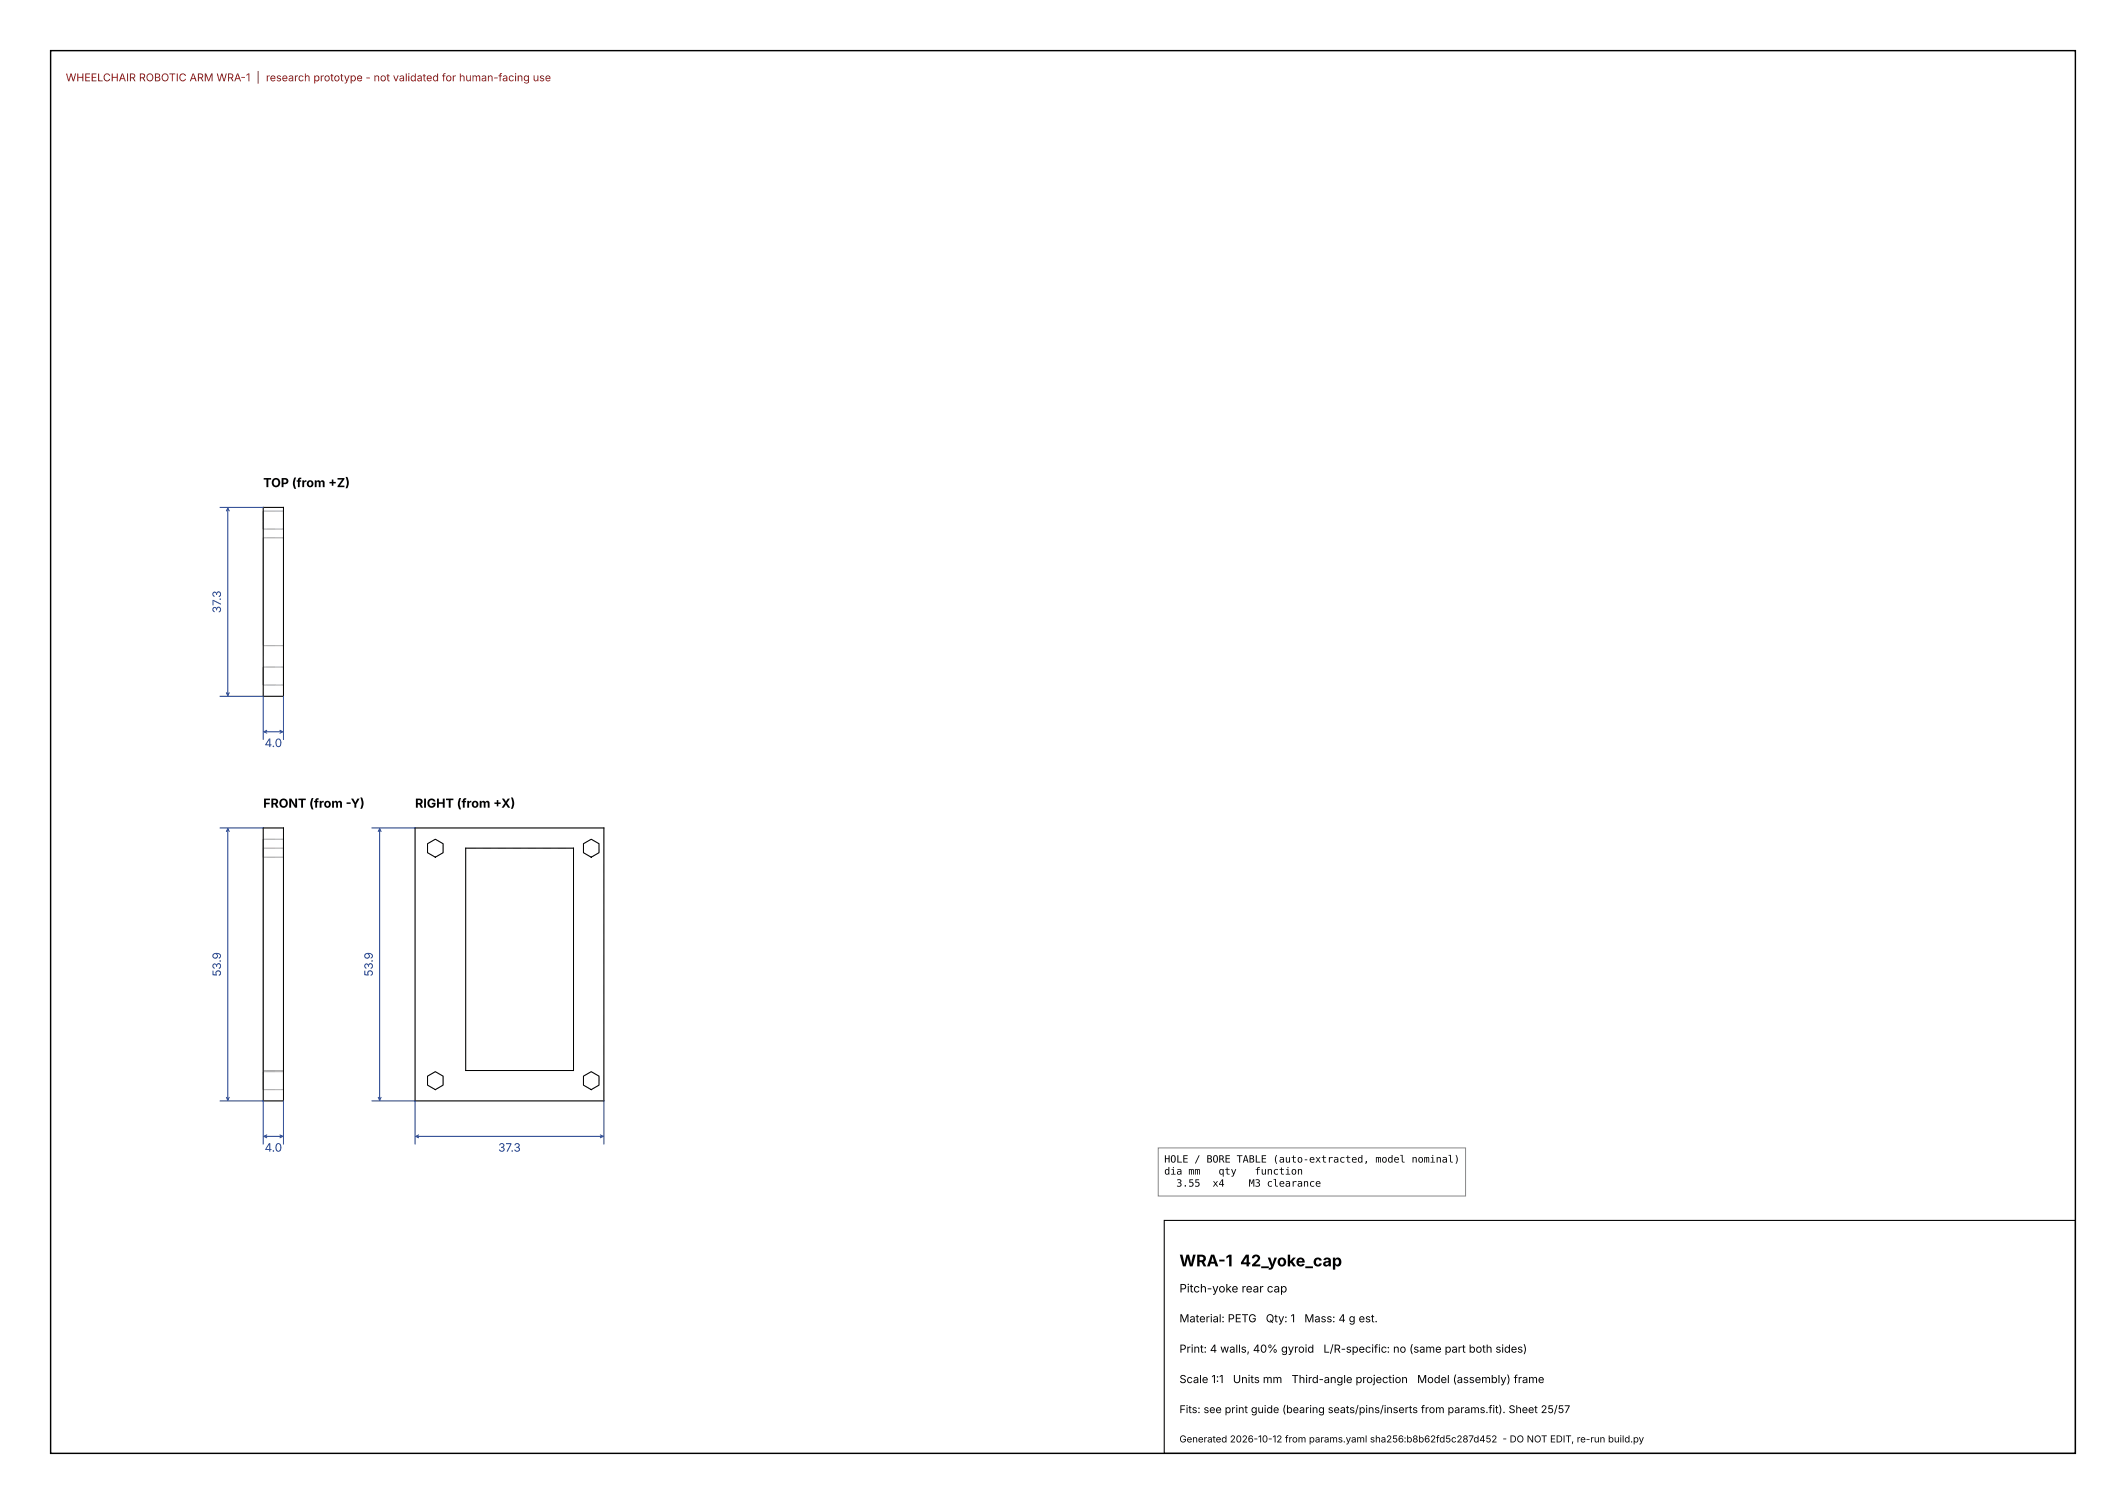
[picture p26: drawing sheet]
<svg xmlns="http://www.w3.org/2000/svg" width="420mm" height="297mm" viewBox="0 0 420 297" stroke-linecap="round" stroke-linejoin="round" font-family="sans-serif">
<defs><g id="words">
<text font-size="3.2" x="233" y="250.1">WRA-1 42_yoke_cap</text>
<g font-size="2.5">
<text x="52" y="96.2">TOP (from +Z)</text>
<text x="52" y="159.5">FRONT (from -Y)</text>
<text x="82" y="159.5">RIGHT (from +X)</text>
</g>
<g font-size="2.3" fill="#1a3b8a">
<text x="43.6" y="121.1" transform="rotate(-90 43.6 121.1)">37.3</text>
<text x="52.3" y="147.5">4.0</text>
<text x="43.6" y="192.9" transform="rotate(-90 43.6 192.9)">53.9</text>
<text x="73.6" y="192.9" transform="rotate(-90 73.6 192.9)">53.9</text>
<text x="52.3" y="227.4">4.0</text>
<text x="98.4" y="227.4">37.3</text>
</g>
<text font-size="2.3" x="233" y="255.2">Pitch-yoke rear cap</text>
<g font-size="2.2">
<text x="233" y="261.1">Material: PETG</text>
<text x="250.1" y="261.1">Qty: 1</text>
<text x="257.7" y="261.1">Mass: 4 g est.</text>
<text x="233" y="267.1">Print: 4 walls, 40% gyroid</text>
<text x="261.5" y="267.1">L/R-specific: no (same part both sides)</text>
<text x="233" y="273.1">Scale 1:1</text>
<text x="243.6" y="273.1">Units mm</text>
<text x="255.2" y="273.1">Third-angle projection</text>
<text x="280" y="273.1">Model (assembly) frame</text>
</g>
<text font-size="2.1" fill="#a01010" x="13" y="16.1">WHEELCHAIR ROBOTIC ARM WRA-1 | research prototype - not validated for human-facing use</text>
<text font-size="2.1" x="233" y="279.1">Fits: see print guide (bearing seats/pins/inserts from params.fit). Sheet 25/57</text>
<g font-size="2">
<text x="230" y="229.6">HOLE / BORE TABLE (auto-extracted, model nominal)</text>
<text x="230" y="231.9">dia mm</text>
<text x="240.7" y="231.9">qty</text>
<text x="247.9" y="231.9">function</text>
<text x="232.4" y="234.3">3.55</text>
<text x="239.5" y="234.3">x4</text>
<text x="246.7" y="234.3">M3 clearance</text>
</g>
<text font-size="1.9" x="233" y="284.8">Generated 2026-10-12 from params.yaml sha256:b8b62fd5c287d452 - DO NOT EDIT, re-run build.py</text>
</g></defs>
<path d="M10 10h400v277h-400z" fill="none" stroke="#000" stroke-width=".28"/>
<path d="M230 241h180v46h-180z" fill="none" stroke="#000" stroke-width=".21"/>
<g fill="none" stroke="#9a9a9a" stroke-width=".2">
<path d="M52 100.9v3.6M52 100.2h4v37.3h-4zM52 106.2h4M52 104.5h4M52 100.9h4M56 100.9v3.6M52 131.7v3.6M52 127.5h4M52 135.3h4M52 131.7h4M56 131.7v3.6M52 165.7h4v3.6h-4z"/>
<path d="M52 163.5h4v53.9h-4zM52 167.5h4M82 163.5h37.3v53.9h-37.3zM84.5 166.6l1.5-.9 1.5 .9v1.8l-1.5 .9-1.5-.9zM92 167.5h21.3v43.9h-21.3zM115.3 166.6l1.5-.9 1.5 .9v1.8l-1.5 .9-1.5-.9zM52 211.6h4v3.6h-4zM52 211.4h4M84.5 212.5l1.5-.9 1.5 .9v1.8l-1.5 .9-1.5-.9zM115.3 212.5l1.5-.9 1.5 .9v1.8l-1.5 .9-1.5-.9z"/>
</g>
<path d="M52 100.2h4v37.3h-4zM52 163.5h4v53.9h-4zM82 163.5h37.3v53.9h-37.3zM84.5 166.6l1.5-.9 1.5 .9v1.8l-1.5 .9-1.5-.9zM92 167.5h21.3v43.9h-21.3zM115.3 166.6l1.5-.9 1.5 .9v1.8l-1.5 .9-1.5-.9zM84.5 212.5l1.5-.9 1.5 .9v1.8l-1.5 .9-1.5-.9zM115.3 212.5l1.5-.9 1.5 .9v1.8l-1.5 .9-1.5-.9z" fill="none" stroke="#000" stroke-width=".2"/>
<g fill="none" stroke="#1a3b8a" stroke-width=".2">
<path d="M43.5 100.2h8.5M44.7 100.9l.3-.6 .3 .6M45 100.3v37.1M43.5 137.5h8.5v8.5M44.7 136.8l.3 .6 .3-.6M56 137.5v8.5M52.1 144.5h3.8M52.7 144.2l-.6 .3 .6 .3M55.3 144.2l.6 .3-.6 .3M43.5 163.5h8.5M44.7 164.2l.3-.6 .3 .6M45 163.6v53.7"/>
<path d="M73.5 163.5h8.5M74.7 164.2l.3-.6 .3 .6M75 163.6v53.7M43.5 217.4h8.5v8.5M44.7 216.7l.3 .6 .3-.6M56 217.4v8.5M73.5 217.4h8.5v8.5M74.7 216.7l.3 .6 .3-.6M119.3 217.4v8.5M52.1 224.4h3.8M52.7 224.1l-.6 .3 .6 .3M55.3 224.1l.6 .3-.6 .3"/>
<path d="M82.1 224.4h37.1M82.7 224.1l-.6 .3 .6 .3M118.6 224.1l.6 .3-.6 .3"/>
</g>
<path d="M228.8 226.7h60.7v9.5h-60.7z" fill="#fff" stroke="#888" stroke-width=".2"/>
<use href="#words"/>
</svg>
